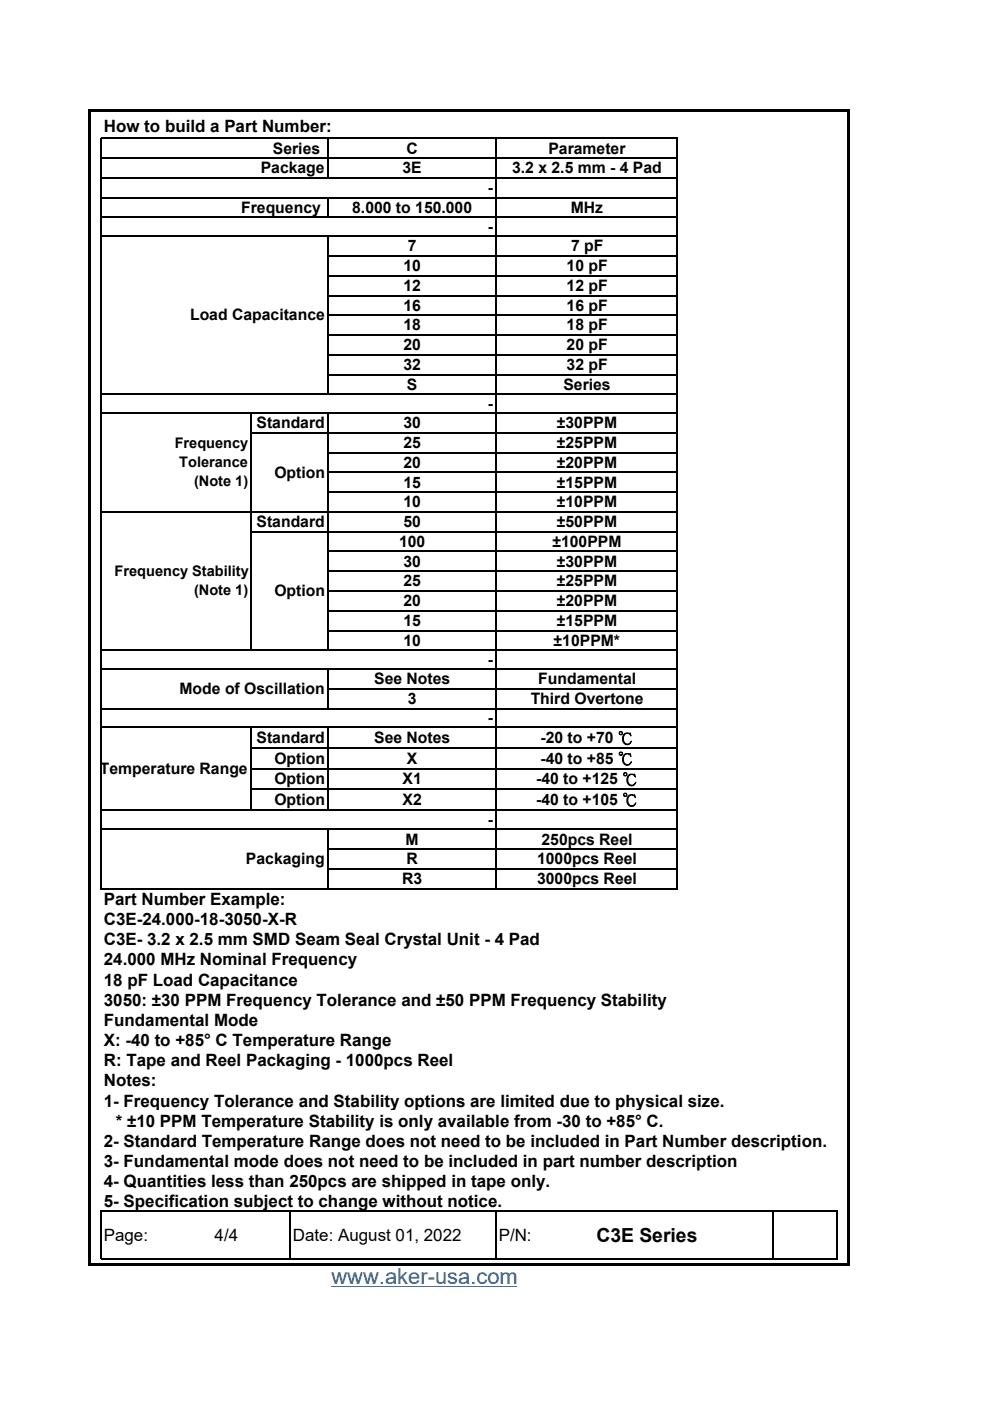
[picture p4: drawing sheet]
<svg xmlns="http://www.w3.org/2000/svg" width="210mm" height="297mm" viewBox="0 0 210 297" stroke-linecap="round" stroke-linejoin="round" font-family="sans-serif">
<defs><g id="words">
<text font-size="4.7" fill="#0563c1" x="70.3" y="272.2">www.aker-usa.com</text>
<text font-size="4.1" x="126.4" y="263.3">C3E Series</text>
<g font-size="3.6">
<text x="22" y="27.9">How to build a Part Number:</text>
<text x="22" y="191.9">Part Number Example:</text>
<text x="22" y="196.1">C3E-24.000-18-3050-X-R</text>
<text x="22" y="200.4">C3E- 3.2 x 2.5 mm SMD Seam Seal Crystal Unit - 4 Pad</text>
<text x="22" y="204.7">24.000 MHz Nominal Frequency</text>
<text x="22" y="209">18 pF Load Capacitance</text>
<text x="22" y="213.2">3050: ±30 PPM Frequency Tolerance and ±50 PPM Frequency Stability</text>
<text x="22" y="217.5">Fundamental Mode</text>
<text x="22" y="221.8">X: -40 to +85° C Temperature Range</text>
<text x="22" y="226.1">R: Tape and Reel Packaging - 1000pcs Reel</text>
<text x="22" y="230.3">Notes:</text>
<text x="22" y="234.6">1- Frequency Tolerance and Stability options are limited due to physical size.</text>
<text x="24.6" y="238.9">* ±10 PPM Temperature Stability is only available from -30 to +85° C.</text>
<text x="22" y="243.2">2- Standard Temperature Range does not need to be included in Part Number description.</text>
<text x="22" y="247.4">3- Fundamental mode does not need to be included in part number description</text>
<text x="22" y="251.7">4- Quantities less than 250pcs are shipped in tape only.</text>
<text x="22" y="256">5- Specification subject to change without notice.</text>
<text x="22" y="263.1">Page:</text>
<text x="45.5" y="263.1">4/4</text>
<text x="62.1" y="263.1">Date: August 01, 2022</text>
<text x="105.7" y="263.1">P/N:</text>
</g>
<g font-size="3.3">
<text x="57.9" y="32.6">Series</text>
<text x="86.2" y="32.6">C</text>
<text x="116.3" y="32.6">Parameter</text>
<text x="55.3" y="36.7">Package</text>
<text x="85.3" y="36.7">3E</text>
<text x="103.4" y="40.9">-</text>
<text x="108.6" y="36.7">3.2 x 2.5 mm - 4 Pad</text>
<text x="51.1" y="45.1">Frequency</text>
<text x="74.7" y="45.1">8.000 to 150.000</text>
<text x="121" y="45.1">MHz</text>
<text x="86.5" y="53.3">7</text>
<text x="103.4" y="49.2">-</text>
<text x="121.1" y="53.3">7 pF</text>
<text x="85.6" y="57.5">10</text>
<text x="120.1" y="57.5">10 pF</text>
<text x="85.6" y="61.7">12</text>
<text x="85.6" y="65.9">16</text>
<text x="120.1" y="61.7">12 pF</text>
<text x="120.1" y="65.9">16 pF</text>
<text x="40.3" y="67.9">Load Capacitance</text>
<text x="85.6" y="70.1">18</text>
<text x="120.1" y="70.1">18 pF</text>
<text x="85.6" y="74.3">20</text>
<text x="120.1" y="74.3">20 pF</text>
<text x="85.6" y="78.4">32</text>
<text x="86.3" y="82.6">S</text>
<text x="119.5" y="82.6">Series</text>
<text x="120.1" y="78.4">32 pF</text>
<text x="103.4" y="86.7">-</text>
<text x="54.4" y="90.8">Standard</text>
<text x="85.6" y="95">25</text>
<text x="85.6" y="90.8">30</text>
<text x="118.1" y="90.8">±30PPM</text>
<text x="118.1" y="95">±25PPM</text>
<text x="58.2" y="101.3">Option</text>
<text x="85.6" y="99.2">20</text>
<text x="118.1" y="99.2">±20PPM</text>
<text x="85.6" y="103.4">15</text>
<text x="85.6" y="107.6">10</text>
<text x="118.1" y="103.4">±15PPM</text>
<text x="118.1" y="107.6">±10PPM</text>
<text x="54.4" y="111.8">Standard</text>
<text x="85.6" y="111.8">50</text>
<text x="118.1" y="111.8">±50PPM</text>
<text x="84.6" y="116">100</text>
<text x="117.1" y="116">±100PPM</text>
<text x="85.6" y="120.1">30</text>
<text x="85.6" y="124.3">25</text>
<text x="118.1" y="120.1">±30PPM</text>
<text x="118.1" y="124.3">±25PPM</text>
<text x="58.2" y="126.4">Option</text>
<text x="85.6" y="128.5">20</text>
<text x="118.1" y="128.5">±20PPM</text>
<text x="85.6" y="132.7">15</text>
<text x="85.6" y="136.9">10</text>
<text x="117.4" y="136.9">±10PPM*</text>
<text x="118.1" y="132.7">±15PPM</text>
<text x="103.4" y="141">-</text>
<text x="38.1" y="147.2">Mode of Oscillation</text>
<text x="79.3" y="145.1">See Notes</text>
<text x="86.5" y="149.3">3</text>
<text x="112.5" y="149.3">Third Overtone</text>
<text x="114.1" y="145.1">Fundamental</text>
<text x="103.4" y="153.3">-</text>
<text x="54.4" y="157.5">Standard</text>
<text x="58.2" y="161.9">Option</text>
<text x="79.3" y="157.5">See Notes</text>
<text x="86.3" y="161.9">X</text>
<text x="114.6" y="161.9">-40 to +85 ℃</text>
<text x="114.6" y="157.6">-20 to +70 ℃</text>
<text x="21.2" y="164">Temperature Range</text>
<text x="58.2" y="166.2">Option</text>
<text x="85.3" y="166.2">X1</text>
<text x="113.7" y="166.3">-40 to +125 ℃</text>
<text x="58.2" y="170.6">Option</text>
<text x="85.3" y="170.6">X2</text>
<text x="113.7" y="170.6">-40 to +105 ℃</text>
<text x="86" y="179.1">M</text>
<text x="103.4" y="174.9">-</text>
<text x="114.8" y="179.1">250pcs Reel</text>
<text x="52.2" y="183.3">Packaging</text>
<text x="86.2" y="183.3">R</text>
<text x="113.9" y="183.3">1000pcs Reel</text>
<text x="85.3" y="187.5">R3</text>
<text x="113.9" y="187.5">3000pcs Reel</text>
</g>
<g font-size="3.1">
<text x="37" y="95">Frequency</text>
<text x="38" y="99">Tolerance</text>
<text x="41.1" y="103">(Note 1)</text>
<text x="24.3" y="122.2">Frequency Stability</text>
<text x="41.1" y="126.2">(Note 1)</text>
</g>
</g></defs>
<path d="M70.3 272.8h39.3" fill="none" stroke="#0563c1" stroke-width=".21"/>
<g fill="none" stroke="#000" stroke-width=".25">
<path d="M21.4 29.2v159.4M21.5 29.3h122.3M21.5 33.5h122.3M21.5 37.7h122.3M69.5 29.5v8.3M105.1 29.5v159.1M143.6 29.5v159.1M21.5 41.9h122.3M21.5 46.1h122.3M21.5 50.1h122.3M69.5 42v4.2M69.5 50.2v33.5"/>
<path d="M69.6 54.3h74.2M69.6 58.5h74.2M69.6 62.7h74.2M69.6 66.8h74.2M69.6 71h74.2M69.6 75.2h74.2M69.6 79.4h74.2M21.5 83.6h122.3M21.5 87.6h122.3M53.2 87.7v50.3M53.3 91.8h90.5M69.5 87.7v50.3"/>
<path d="M69.6 96h74.2M21.5 108.5h122.3M53.3 112.7h90.5M69.6 100.2h74.2M69.6 104.4h74.2M69.6 116.9h74.2M21.5 137.9h122.3M69.6 121.1h74.2M69.6 125.3h74.2M69.6 129.5h74.2M69.6 133.7h74.2M21.5 141.9h122.3"/>
<path d="M21.5 150.2h122.3M21.5 154.2h122.3M53.2 154.3v17.5M53.3 158.6h90.5M69.5 142v8.4M69.5 154.3v17.5M69.6 146h74.2M21.5 171.7h122.3M21.5 175.9h122.3M53.3 162.9h90.5M53.3 167.3h90.5M69.5 176v12.6"/>
<path d="M21.5 188.4h122.3M69.6 180h74.2M69.6 184.2h74.2M21.4 256.7v10.3M21.5 256.8h156.2M61.5 257v10M105.1 257v10M164 257v10M177.5 257v10M21.5 266.8h156.2"/>
</g>
<path d="M19.2 23.1h161v.5h-161zM18.7 23.1h.5v245.3h-.5zM19.2 267.8h161v.6h-161zM179.7 23.6h.5v244.8h-.5z" fill="#000"/>
<use href="#words"/>
</svg>
